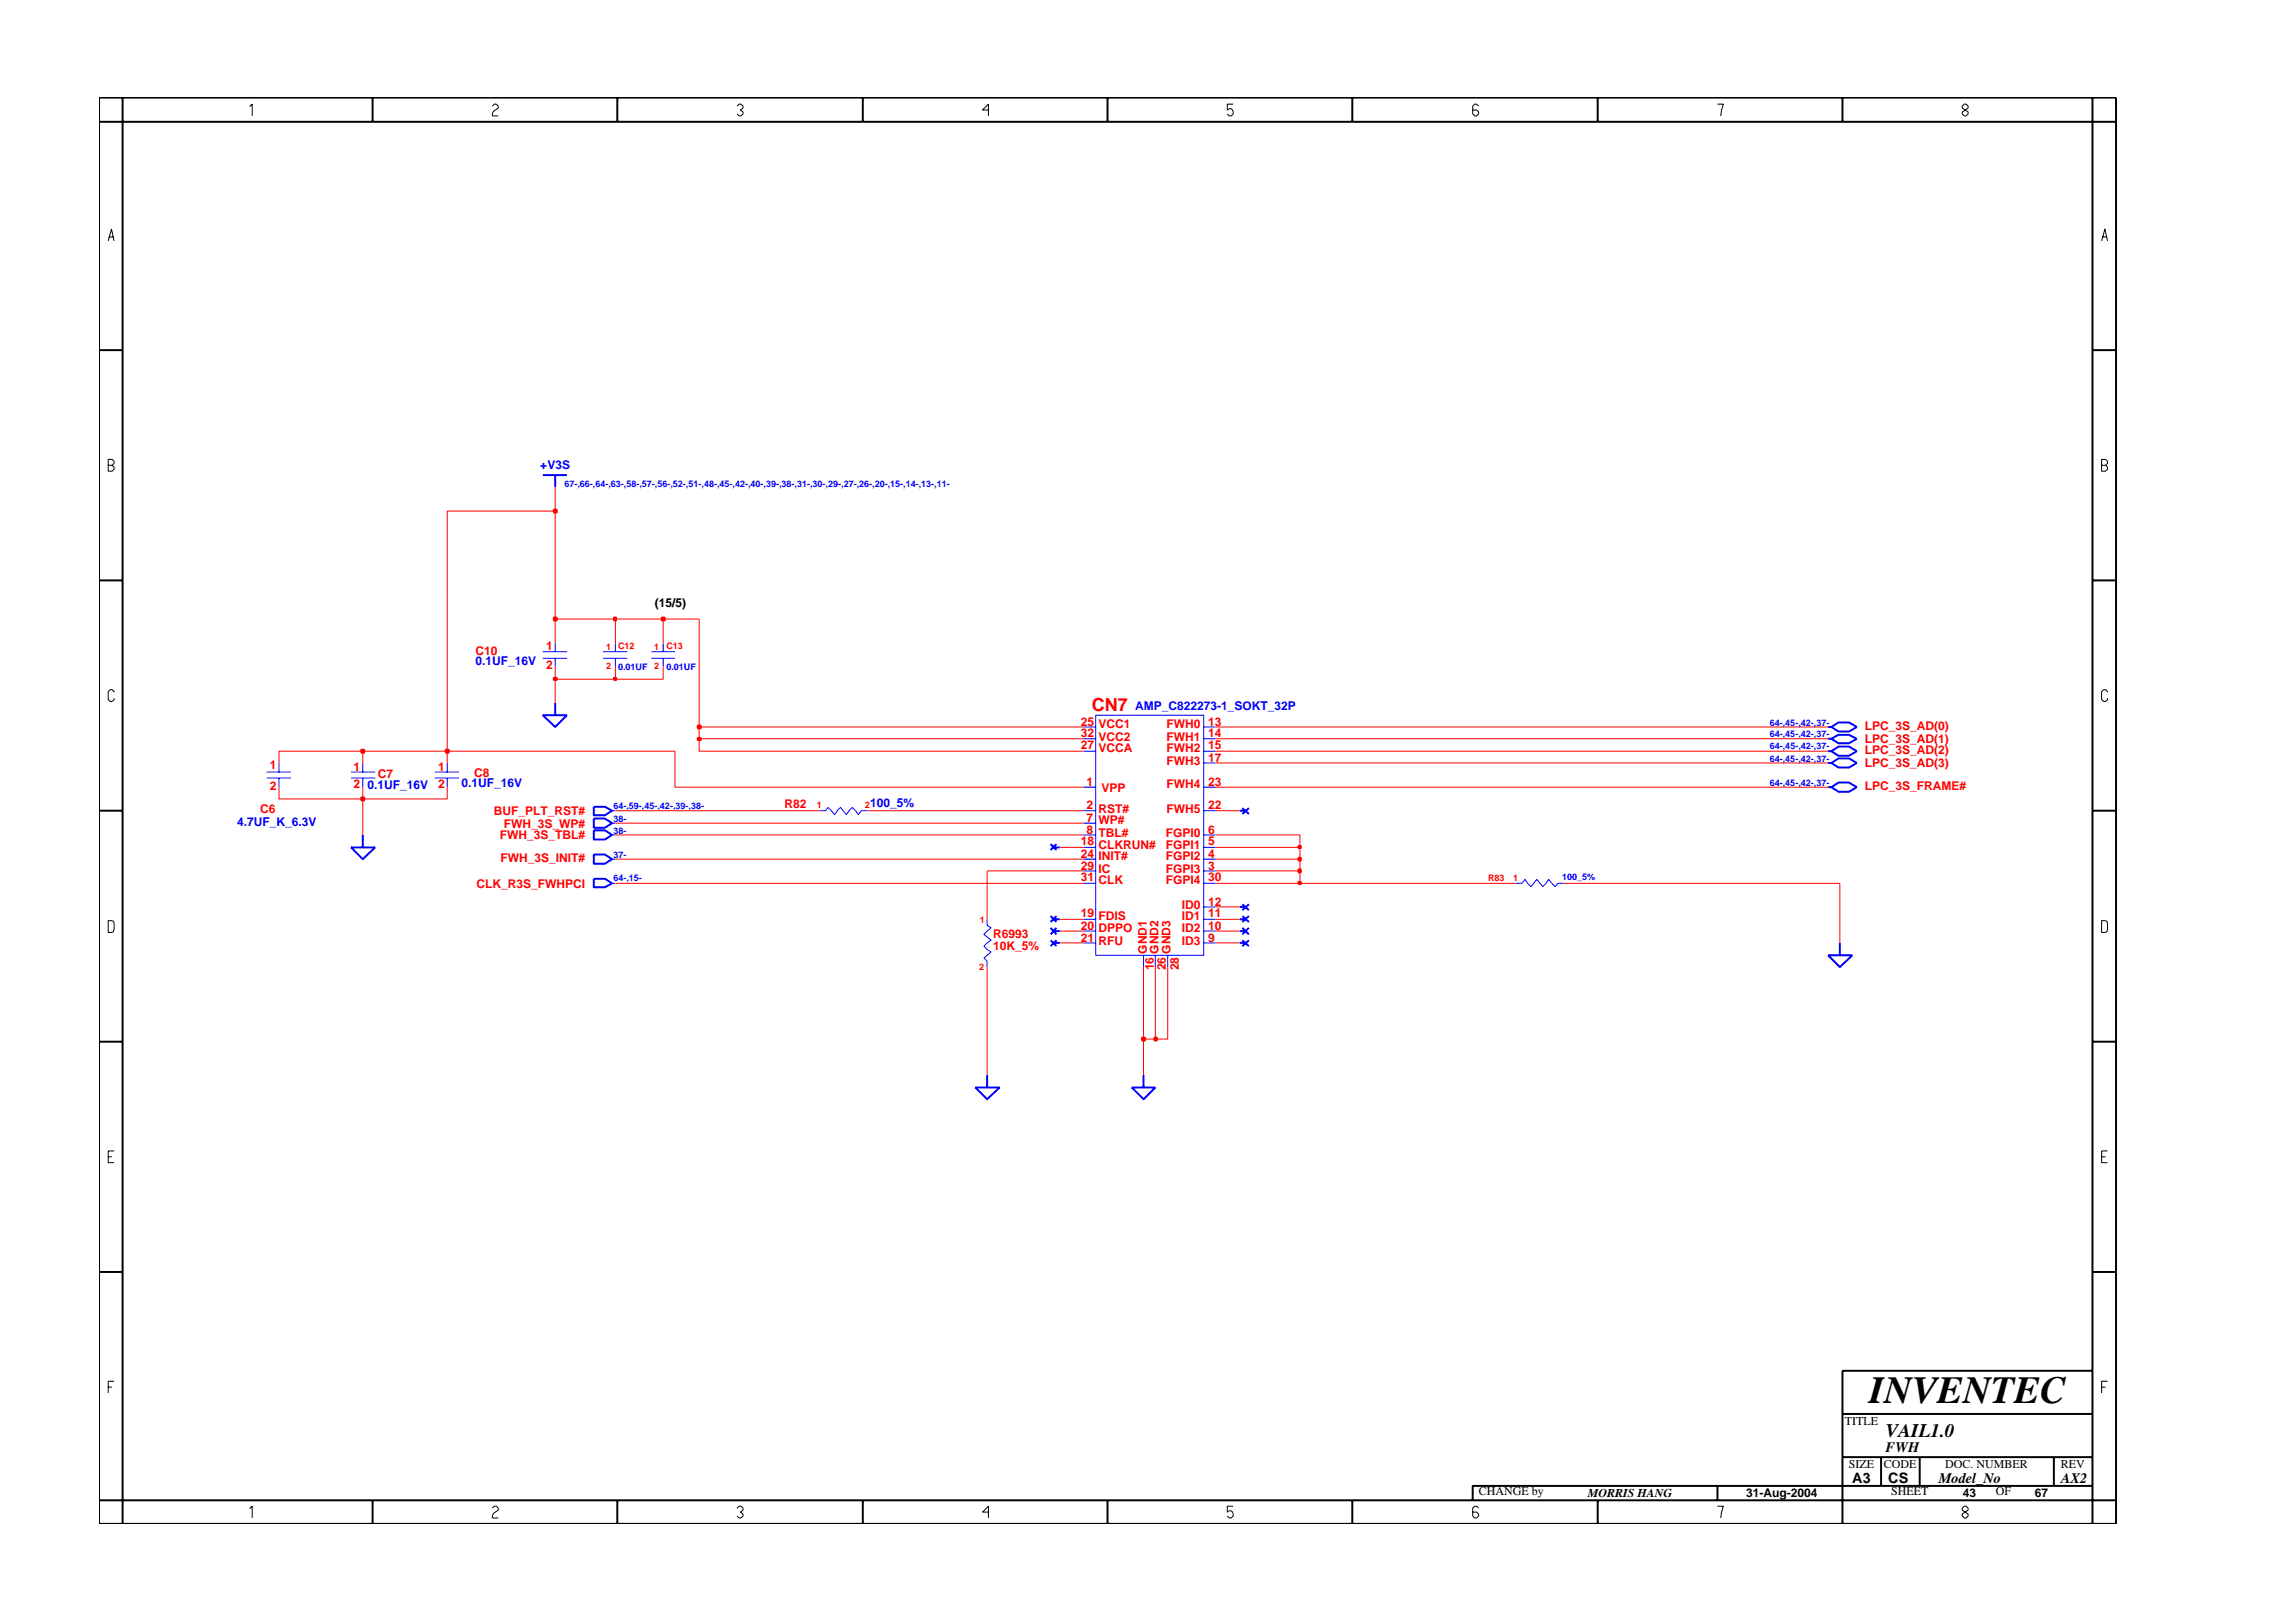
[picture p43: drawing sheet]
<svg xmlns="http://www.w3.org/2000/svg" width="297mm" height="210mm" viewBox="0 0 297 210" stroke-linecap="round" stroke-linejoin="round" font-family="sans-serif">
<defs><g id="words">
<text font-size="5" x="241.8" y="181.6">INVENTEC</text>
<text font-size="2.5" x="244" y="185.9">VAIL1.0</text>
<text font-size="2.3" fill="#f00" x="141.2" y="92">CN7</text>
<g font-size="1.9">
<text x="239.6" y="191.9">A3</text>
<text x="244" y="187.9">FWH</text>
<text x="244.3" y="192">CS</text>
<text x="250.8" y="191.9">Model_No</text>
<text x="266.6" y="191.9">AX2</text>
</g>
<g font-size="1.6" fill="#00f">
<text x="69.9" y="60.7">+V3S</text>
<text x="61.5" y="86.1">0.1UF_16V</text>
<text x="146.8" y="91.9">AMP_C822273-1_SOKT_32P</text>
<text x="59.7" y="101.9">0.1UF_16V</text>
<text x="30.7" y="106.9">4.7UF_K_6.3V</text>
<text x="47.5" y="102.1">0.1UF_16V</text>
<text x="112.6" y="104.5">100_5%</text>
</g>
<g font-size="1.6">
<text x="84.7" y="78.6">(15/5)</text>
<text x="238.7" y="184.4">TITLE</text>
<text x="239.2" y="190">SIZE</text>
<text x="243.7" y="190">CODE</text>
<text x="251.6" y="190">DOC. NUMBER</text>
<text x="266.6" y="190">REV</text>
<text x="191.3" y="193.5">CHANGE by</text>
<text x="205.4" y="193.7">MORRIS HANG</text>
<text x="225.9" y="193.7">31-Aug-2004</text>
<text x="244.7" y="193.5">SHEET</text>
<text x="253.9" y="193.7">43</text>
<text x="258.2" y="193.5">OF</text>
<text x="263.3" y="193.7">67</text>
</g>
<g font-size="1.6" fill="#f00">
<text x="61.5" y="84.8">C10</text>
<text x="70.6" y="84.2">1</text>
<text x="70.6" y="86.5">2</text>
<text x="139.8" y="93.9">25</text>
<text x="139.8" y="95.4">32</text>
<text x="142.1" y="94.2">VCC1</text>
<text x="142.1" y="95.8">VCC2</text>
<text x="150.9" y="94.2">FWH0</text>
<text x="150.9" y="95.8">FWH1</text>
<text x="156.3" y="93.9">13</text>
<text x="156.3" y="95.4">14</text>
<text x="241.2" y="94.5">LPC_3S_AD(0)</text>
<text x="34.9" y="99.5">1</text>
<text x="45.7" y="99.8">1</text>
<text x="48.9" y="100.7">C7</text>
<text x="56.7" y="99.8">1</text>
<text x="61.3" y="100.5">C8</text>
<text x="139.8" y="97">27</text>
<text x="140.6" y="101.7">1</text>
<text x="142.1" y="97.4">VCCA</text>
<text x="150.9" y="97.4">FWH2</text>
<text x="150.9" y="99">FWH3</text>
<text x="156.3" y="98.6">17</text>
<text x="156.3" y="101.7">23</text>
<text x="156.3" y="97">15</text>
<text x="241.2" y="99.2">LPC_3S_AD(3)</text>
<text x="241.2" y="97.6">LPC_3S_AD(2)</text>
<text x="241.2" y="96.1">LPC_3S_AD(1)</text>
<text x="33.6" y="105.3">C6</text>
<text x="34.9" y="102.2">2</text>
<text x="45.7" y="102">2</text>
<text x="56.7" y="102">2</text>
<text x="63.9" y="105.5">BUF_PLT_RST#</text>
<text x="65.2" y="107.1">FWH_3S_WP#</text>
<text x="101.5" y="104.6">R82</text>
<text x="140.6" y="104.7">2</text>
<text x="140.6" y="107.9">8</text>
<text x="140.6" y="106.4">7</text>
<text x="142.1" y="105.1">RST#</text>
<text x="142.1" y="106.7">WP#</text>
<text x="142.5" y="102.4">VPP</text>
<text x="150.9" y="102">FWH4</text>
<text x="150.9" y="105.1">FWH5</text>
<text x="156.3" y="104.7">22</text>
<text x="156.3" y="107.9">6</text>
<text x="241.2" y="102.3">LPC_3S_FRAME#</text>
<text x="64.7" y="108.6">FWH_3S_TBL#</text>
<text x="64.8" y="111.6">FWH_3S_INIT#</text>
<text x="139.8" y="109.4">18</text>
<text x="139.8" y="111">24</text>
<text x="139.8" y="112.5">29</text>
<text x="142.1" y="109.8">CLKRUN#</text>
<text x="142.1" y="111.3">INIT#</text>
<text x="142.1" y="108.3">TBL#</text>
<text x="142.1" y="112.9">IC</text>
<text x="150.8" y="108.3">FGPI0</text>
<text x="150.8" y="109.8">FGPI1</text>
<text x="150.8" y="111.3">FGPI2</text>
<text x="150.8" y="112.9">FGPI3</text>
<text x="156.3" y="109.4">5</text>
<text x="156.3" y="111">4</text>
<text x="156.3" y="112.5">3</text>
<text x="61.7" y="114.9">CLK_R3S_FWHPCI</text>
<text x="139.8" y="114.1">31</text>
<text x="139.8" y="118.7">19</text>
<text x="142.1" y="114.5">CLK</text>
<text x="142.1" y="119.1">FDIS</text>
<text x="150.8" y="114.5">FGPI4</text>
<text x="152.9" y="117.6">ID0</text>
<text x="152.9" y="119.1">ID1</text>
<text x="156.3" y="117.2">12</text>
<text x="156.3" y="118.7">11</text>
<text x="156.3" y="114.1">30</text>
<text x="128.5" y="121.4">R6993</text>
<text x="128.5" y="123">10K_5%</text>
<text x="139.8" y="121.8">21</text>
<text x="139.8" y="120.3">20</text>
<text x="142.1" y="122.3">RFU</text>
<text x="142.1" y="120.6">DPPO</text>
<text x="148.4" y="123.4" transform="rotate(-90 148.4 123.4)">GND1</text>
<text x="149.3" y="125.6" transform="rotate(-90 149.3 125.6)">16</text>
<text x="149.9" y="123.4" transform="rotate(-90 149.9 123.4)">GND2</text>
<text x="150.8" y="125.6" transform="rotate(-90 150.8 125.6)">26</text>
<text x="151.4" y="123.4" transform="rotate(-90 151.4 123.4)">GND3</text>
<text x="152.5" y="125.6" transform="rotate(-90 152.5 125.6)">28</text>
<text x="152.9" y="120.6">ID2</text>
<text x="152.9" y="122.3">ID3</text>
<text x="156.3" y="120.3">10</text>
<text x="156.3" y="121.8">9</text>
</g>
<g font-size="1.2" fill="#00f">
<text x="73" y="63">67-,66-,64-,63-,58-,57-,56-,52-,51-,48-,45-,42-,40-,39-,38-,31-,30-,29-,27-,26-,20-,15-,14-,13-,11-</text>
<text x="80" y="86.7">0.01UF</text>
<text x="86.2" y="86.7">0.01UF</text>
<text x="229" y="95.4">64-,45-,42-,37-</text>
<text x="229" y="93.9">64-,45-,42-,37-</text>
<text x="229" y="101.7">64-,45-,42-,37-</text>
<text x="229" y="98.6">64-,45-,42-,37-</text>
<text x="229" y="97">64-,45-,42-,37-</text>
<text x="79.4" y="104.7">64-,59-,45-,42-,39-,38-</text>
<text x="79.4" y="106.4">38-</text>
<text x="79.4" y="107.9">38-</text>
<text x="79.4" y="111">37-</text>
<text x="202.1" y="113.9">100_5%</text>
<text x="79.4" y="114.1">64-,15-</text>
</g>
<g font-size="1.2" fill="#f00">
<text x="78.4" y="84.2">1</text>
<text x="78.4" y="86.5">2</text>
<text x="80" y="84">C12</text>
<text x="84.6" y="84.2">1</text>
<text x="84.6" y="86.5">2</text>
<text x="86.2" y="84">C13</text>
<text x="105.7" y="104.6">1</text>
<text x="111.9" y="104.6">2</text>
<text x="195.8" y="114">1</text>
<text x="126.8" y="119.5">1</text>
<text x="192.5" y="114.1">R83</text>
<text x="126.7" y="125.6">2</text>
</g>
</g></defs>
<g fill="none" stroke="#00f" stroke-width=".25">
<path d="M70.2 61.5h3.1M71.8 61.5v1.5M70.2 92.6h3.1l-1.5 1.5zM71.8 90.9v1.7M236.5 97.2h.4M236.5 98.7h.4M236.5 94.1h.4M236.5 95.6h.4M236.9 97.2l1-.6h1.3l1 .6-1 .6h-1.3zM236.9 98.7l1-.6h1.3l1 .6-1 .6h-1.3zM236.9 94.1l1-.6h1.3l1 .6-1 .6h-1.3zM236.9 95.6l1-.5h1.3l1 .5-1 .6h-1.3z"/>
<path d="M45.4 109.7h3.1l-1.6 1.5zM46.9 108v1.7M76.8 105.9h1.5l.9 .6-.9 .6h-1.5zM76.8 107.5h1.5l.9 .5-.9 .6h-1.5zM76.8 110.6h1.5l.9 .6-.9 .6h-1.5zM76.8 104.4h1.5l.9 .5-.9 .6h-1.5zM76.8 113.7h1.5l.9 .6-.9 .5h-1.5zM135.9 109.2l.8 .8M135.9 118.5l.8 .8M136.3 119h.8M136.3 109.7h.8M136.7 109.2l-.8 .8"/>
<path d="M136.7 118.5l-.8 .8M160.4 104.9h.7M160.4 117.4h.7M160.4 119h.7M160.7 104.6l.9 .7M160.7 117l.9 .8M160.7 118.5l.9 .8M161.6 104.6l-.9 .7M161.6 117l-.9 .8M161.6 118.5l-.9 .8M236.5 101.9h.4M236.9 101.9l1-.6h1.3l1 .6-1 .6h-1.3z"/>
<path d="M127.7 139.1v1.6M135.9 120.1l.8 .8M135.9 121.7l.8 .7M136.3 120.5h.8M136.3 122h.8M136.7 120.1l-.8 .8M136.7 121.7l-.8 .7M147.9 139.1v1.6M160.4 120.5h.7M160.4 122h.7M160.7 120.1l.9 .8M160.7 121.7l.9 .7"/>
<path d="M161.6 120.1l-.9 .8M161.6 121.7l-.9 .7M236.5 123.6h3.1l-1.6 1.6zM238 122v1.6M126.2 140.7h3.1l-1.6 1.6zM146.4 140.7h3.1l-1.6 1.6z"/>
</g>
<g fill="none" stroke="#00f" stroke-width=".13">
<path d="M34.5 99.9h3.1M36.1 98.7v1.2M45.4 99.9h3.1M46.9 98.7v1.2M56.2 99.9h3.2M57.9 98.7v1.2M70.2 84.3h3.1M70.2 85.2h3.1M71.8 83.2v1.1M71.8 85.2v1.1M78 84.3h3.1M78 85.2h3.1"/>
<path d="M79.6 83.2v1.1M79.6 85.2v1.1M84.3 84.3h3M84.3 85.2h3M85.8 83.2v1.1M85.8 85.2v1.1M140.2 94.1h1.6M140.2 95.6h1.6M140.2 97.2h1.6M141.8 92.6h13.9v31h-13.9zM155.7 94.1h1.6M155.7 95.6h1.6"/>
<path d="M155.7 97.2h1.6M155.7 98.7h1.6M34.5 100.7h3.1M36.1 100.7v1.2M45.4 100.7h3.1M46.9 100.7v1.2M56.2 100.7h3.2M57.9 100.7v1.2M79.2 104.9h.4M79.2 106.5h.4M79.2 108h.4M79.2 111.2h.4"/>
<path d="M79.2 114.3h.4M106 104.9h.8l.3-.4 .9 .9 .7-.9 .8 .9 .8-.9 .7 .9 .4-.5h.8M127.7 119v.7l.5 .4-.9 .8 .9 .8-.9 .7 .9 .8-.9 .8 .4 .4v.8M140.2 101.9h1.6M140.2 104.9h1.6M140.2 106.5h1.6M140.2 108h1.6M140.2 109.7h1.6M140.2 111.2h1.6M140.2 112.7h1.6M140.2 114.3h1.6M140.2 119h1.6"/>
<path d="M155.7 101.9h1.6M155.7 104.9h1.6M155.7 108h1.6M155.7 109.7h1.6M155.7 111.2h1.6M155.7 112.7h1.6M155.7 114.3h1.6M155.7 119h1.6M155.7 117.4h1.6M196.1 114.3h.8l.4-.5 .8 .9 .7-.9 .8 .9 .7-.9 .9 .9 .3-.4h.8M140.2 120.5h1.6M140.2 122h1.6"/>
<path d="M147.9 123.6v1.6M149.5 123.6v1.6M151.1 123.6v1.6M155.7 120.5h1.6M155.7 122h1.6"/>
</g>
<path d="M127.7 125.2v13.9M147.9 134.5v4.6" fill="none" stroke="#f00" stroke-width=".13"/>
<path d="M147.8 134.3h.3v.3h-.3z" fill-rule="evenodd" fill="#8e2323" stroke="#f00" stroke-width=".25"/>
<path d="M147.8 134.3h.3v.3h-.3z" fill="none" stroke="#f00" stroke-width=".25"/>
<path d="M147.9 125.2v9.3h1.6" fill="none" stroke="#f00" stroke-width=".13"/>
<path d="M149.4 134.3h.2v.3h-.2z" fill-rule="evenodd" fill="#8e2323" stroke="#f00" stroke-width=".25"/>
<path d="M149.4 134.3h.2v.3h-.2z" fill="none" stroke="#f00" stroke-width=".25"/>
<path d="M79.6 114.3h60.6M127.7 112.7v6.3M137.1 119h3.1M157.3 119h3.1M157.3 117.4h3.1M157.3 114.3h10.9M238 114.3v7.7M137.1 122h3.1M137.1 120.5h3.1M149.5 125.2v9.3h1.6v-9.3M157.3 122h3.1M157.3 120.5h3.1" fill="none" stroke="#f00" stroke-width=".13"/>
<path d="M168 114.1h.3v.3h-.3z" fill-rule="evenodd" fill="#8e2323" stroke="#f00" stroke-width=".25"/>
<path d="M168 114.1h.3v.3h-.3z" fill="none" stroke="#f00" stroke-width=".25"/>
<path d="M127.7 112.7h12.5M157.3 112.7h10.9v1.6h27.9M202.3 114.3h35.7" fill="none" stroke="#f00" stroke-width=".13"/>
<path d="M168 112.5h.3v.4h-.3z" fill-rule="evenodd" fill="#8e2323" stroke="#f00" stroke-width=".25"/>
<path d="M168 112.5h.3v.4h-.3z" fill="none" stroke="#f00" stroke-width=".25"/>
<path d="M79.6 111.2h60.6M157.3 111.2h10.9v1.5" fill="none" stroke="#f00" stroke-width=".13"/>
<path d="M168 111h.3v.4h-.3z" fill-rule="evenodd" fill="#8e2323" stroke="#f00" stroke-width=".25"/>
<path d="M168 111h.3v.4h-.3z" fill="none" stroke="#f00" stroke-width=".25"/>
<path d="M137.1 109.7h3.1M157.3 109.7h10.9v1.5" fill="none" stroke="#f00" stroke-width=".13"/>
<path d="M168 109.5h.3v.2h-.3z" fill-rule="evenodd" fill="#8e2323" stroke="#f00" stroke-width=".25"/>
<path d="M168 109.5h.3v.2h-.3z" fill="none" stroke="#f00" stroke-width=".25"/>
<path d="M36.1 101.9v1.5h10.8v4.6M79.6 108h60.6M79.6 106.5h60.6M79.6 104.9h26.4M112.2 104.9h28M157.3 108h10.9v1.7M157.3 104.9h3.1" fill="none" stroke="#f00" stroke-width=".13"/>
<path d="M46.8 103.2h.3v.4h-.3z" fill-rule="evenodd" fill="#8e2323" stroke="#f00" stroke-width=".25"/>
<path d="M46.8 103.2h.3v.4h-.3z" fill="none" stroke="#f00" stroke-width=".25"/>
<path d="M36.1 98.7v-1.5h10.8v1.5M57.9 97.2v1.5M87.3 97.2v4.7h52.9M157.3 98.7h79.2M46.9 101.9v1.5h11v-1.5M157.3 101.9h79.2" fill="none" stroke="#f00" stroke-width=".13"/>
<path d="M46.8 97h.3v.4h-.3z" fill-rule="evenodd" fill="#8e2323" stroke="#f00" stroke-width=".25"/>
<path d="M46.8 97h.3v.4h-.3z" fill="none" stroke="#f00" stroke-width=".25"/>
<path d="M46.9 97.2h11" fill="none" stroke="#f00" stroke-width=".13"/>
<path d="M57.7 97h.3v.4h-.3z" fill-rule="evenodd" fill="#8e2323" stroke="#f00" stroke-width=".25"/>
<path d="M57.7 97h.3v.4h-.3z" fill="none" stroke="#f00" stroke-width=".25"/>
<path d="M57.9 77v20.2h29.4M90.5 95.6v1.6h49.7M157.3 97.2h79.2" fill="none" stroke="#f00" stroke-width=".13"/>
<path d="M90.3 95.5h.3v.3h-.3z" fill-rule="evenodd" fill="#8e2323" stroke="#f00" stroke-width=".25"/>
<path d="M90.3 95.5h.3v.3h-.3z" fill="none" stroke="#f00" stroke-width=".25"/>
<path d="M90.5 94.1v1.5h49.7M157.3 95.6h79.2" fill="none" stroke="#f00" stroke-width=".13"/>
<path d="M90.3 93.9h.3v.3h-.3z" fill-rule="evenodd" fill="#8e2323" stroke="#f00" stroke-width=".25"/>
<path d="M90.3 93.9h.3v.3h-.3z" fill="none" stroke="#f00" stroke-width=".25"/>
<path d="M71.8 87.9v3M90.5 80.1v14h49.7M157.3 94.1h79.2" fill="none" stroke="#f00" stroke-width=".13"/>
<path d="M71.7 87.7h.3v.3h-.3z" fill-rule="evenodd" fill="#8e2323" stroke="#f00" stroke-width=".25"/>
<path d="M71.7 87.7h.3v.3h-.3z" fill="none" stroke="#f00" stroke-width=".25"/>
<path d="M71.8 86.3v1.6h7.8" fill="none" stroke="#f00" stroke-width=".13"/>
<path d="M79.4 87.7h.3v.3h-.3z" fill-rule="evenodd" fill="#8e2323" stroke="#f00" stroke-width=".25"/>
<path d="M79.4 87.7h.3v.3h-.3z" fill="none" stroke="#f00" stroke-width=".25"/>
<path d="M71.8 80.1v3.1M79.6 86.3v1.6h6.2v-1.6M79.6 80.1v3.1M85.8 80.1v3.1" fill="none" stroke="#f00" stroke-width=".13"/>
<path d="M71.7 79.9h.3v.4h-.3z" fill-rule="evenodd" fill="#8e2323" stroke="#f00" stroke-width=".25"/>
<path d="M71.7 79.9h.3v.4h-.3z" fill="none" stroke="#f00" stroke-width=".25"/>
<path d="M71.8 70.8v9.3h7.8" fill="none" stroke="#f00" stroke-width=".13"/>
<path d="M79.4 79.9h.3v.4h-.3z" fill-rule="evenodd" fill="#8e2323" stroke="#f00" stroke-width=".25"/>
<path d="M79.4 79.9h.3v.4h-.3z" fill="none" stroke="#f00" stroke-width=".25"/>
<path d="M79.6 80.1h6.2" fill="none" stroke="#f00" stroke-width=".13"/>
<path d="M85.6 79.9h.4v.4h-.4z" fill-rule="evenodd" fill="#8e2323" stroke="#f00" stroke-width=".25"/>
<path d="M85.6 79.9h.4v.4h-.4z" fill="none" stroke="#f00" stroke-width=".25"/>
<path d="M71.8 70.8v-4.7h-13.9v10.9M85.8 80.1h4.7" fill="none" stroke="#f00" stroke-width=".13"/>
<path d="M71.7 66h.3v.3h-.3z" fill-rule="evenodd" fill="#8e2323" stroke="#f00" stroke-width=".25"/>
<path d="M71.7 66h.3v.3h-.3z" fill="none" stroke="#f00" stroke-width=".25"/>
<path d="M71.8 63v3.1" fill="none" stroke="#f00" stroke-width=".13"/>
<g fill="none" stroke="#000" stroke-width=".25">
<path d="M12.8 12.6h261v184.6h-261zM12.8 15.8h261M15.9 12.6v184.6M48.2 12.6v3.2M79.9 12.6v3.2M111.6 12.6v3.2M143.3 12.6v3.2M174.9 12.6v3.2M206.7 12.6v3.2M238.4 12.6v3.2M270.7 12.6v184.6M12.8 45.3h3.1"/>
<path d="M270.7 45.3h3.1M12.8 75.1h3.1M270.7 75.1h3.1M12.8 104.9h3.1M270.7 104.9h3.1M12.8 134.8h3.1M270.7 134.8h3.1M12.8 164.6h3.1M270.7 164.6h3.1M270.7 177.4h-32.3v19.8M12.8 194.2h261M48.2 194.2v3"/>
<path d="M79.9 194.2v3M111.6 194.2v3M143.3 194.2v3M174.9 194.2v3M206.7 194.2v3M222.2 192.3v1.9M238.4 183h32.3M238.4 188.6h32.3M243.4 188.6v3.7M248.4 188.6v3.7M265.7 188.6v3.7M270.7 192.3h-80.2v1.9"/>
</g>
<g fill="none" stroke="#000" stroke-width=".13">
<path d="M32.3 13.8l.3-.3v1.5M63.7 13.7l.3-.2h.2l.3 .2v.3l-.5 .3-.3 .4v.3h.8M95.4 13.7l.2-.2h.3l.2 .2v.3l-.3 .2 .3 .3v.2l-.2 .3h-.3l-.2-.3M127.9 14.2h-.8l.8-.7v1.5M159.5 13.5h-.7v.7l.2-.1a.5 .5 0 0 1 .5 .6l-.2 .3h-.3l-.2-.3M191.3 13.7l-.3-.2h-.2l-.3 .2v1l.3 .3h.2l.3-.3v-.2l-.3-.3h-.5M222.2 13.5h.8l-.4 1.5M253.9 13.7l.2-.2h.3l.2 .2v.3l-.7 .5v.2l.2 .3h.3l.2-.3v-.2l-.7-.5zM14 31.2l.4-1.6 .4 1.6M14.1 30.7h.6M271.9 31.2l.4-1.6 .4 1.6M272 30.7h.6"/>
<path d="M14 59.5h.5l.3 .2v.3l-.3 .2 .3 .3v.2l-.3 .3h-.5zM271.9 59.5h.5l.3 .2v.3l-.3 .2 .3 .3v.2l-.3 .3h-.5zM14 60.2h.5M271.9 60.2h.5M14.8 89.6l-.3-.3h-.2l-.3 .2v1l.3 .3h.2l.3-.3v-.1M272.7 89.6l-.3-.3h-.3l-.2 .2v1l.2 .3h.3l.3-.3v-.1M14 119.1l.7 .1 .1 .3-.1 1.1-.7 .1zM271.9 119.1l.7 .1 .1 .3-.1 1.1-.7 .1zM14 149.7h.5M14.8 148.9h-.8v1.6h.8M271.9 149.7h.5M272.7 148.9h-.8v1.6h.8"/>
<path d="M14 179.5h.5M14.8 178.7h-.8v1.6M271.9 179.5h.5M272.7 178.7h-.8v1.6M32.3 195.3l.3-.4v1.5M63.7 195.2l.3-.3h.2l.3 .3v.2l-.7 .5-.1 .3v.2h.8M95.4 195.2l.2-.3h.3l.2 .3v.2l-.3 .3 .3 .2v.3l-.2 .2h-.3l-.2-.2M127.9 195.7h-.8l.8-.8v1.5M159.5 194.9h-.7v.8l.2-.2a.5 .5 0 0 1 .5 .7l-.2 .2h-.3l-.2-.2M191.3 195.2l-.3-.3h-.2l-.3 .3v1l.3 .2h.2l.3-.2v-.3l-.3-.2h-.5M222.2 194.9h.8l-.4 1.5M254.1 194.9l-.2 .3v.2l.7 .5v.3l-.2 .2h-.3l-.2-.2v-.3l.7-.5v-.2l-.2-.3z"/>
</g>
<use href="#words"/>
</svg>
